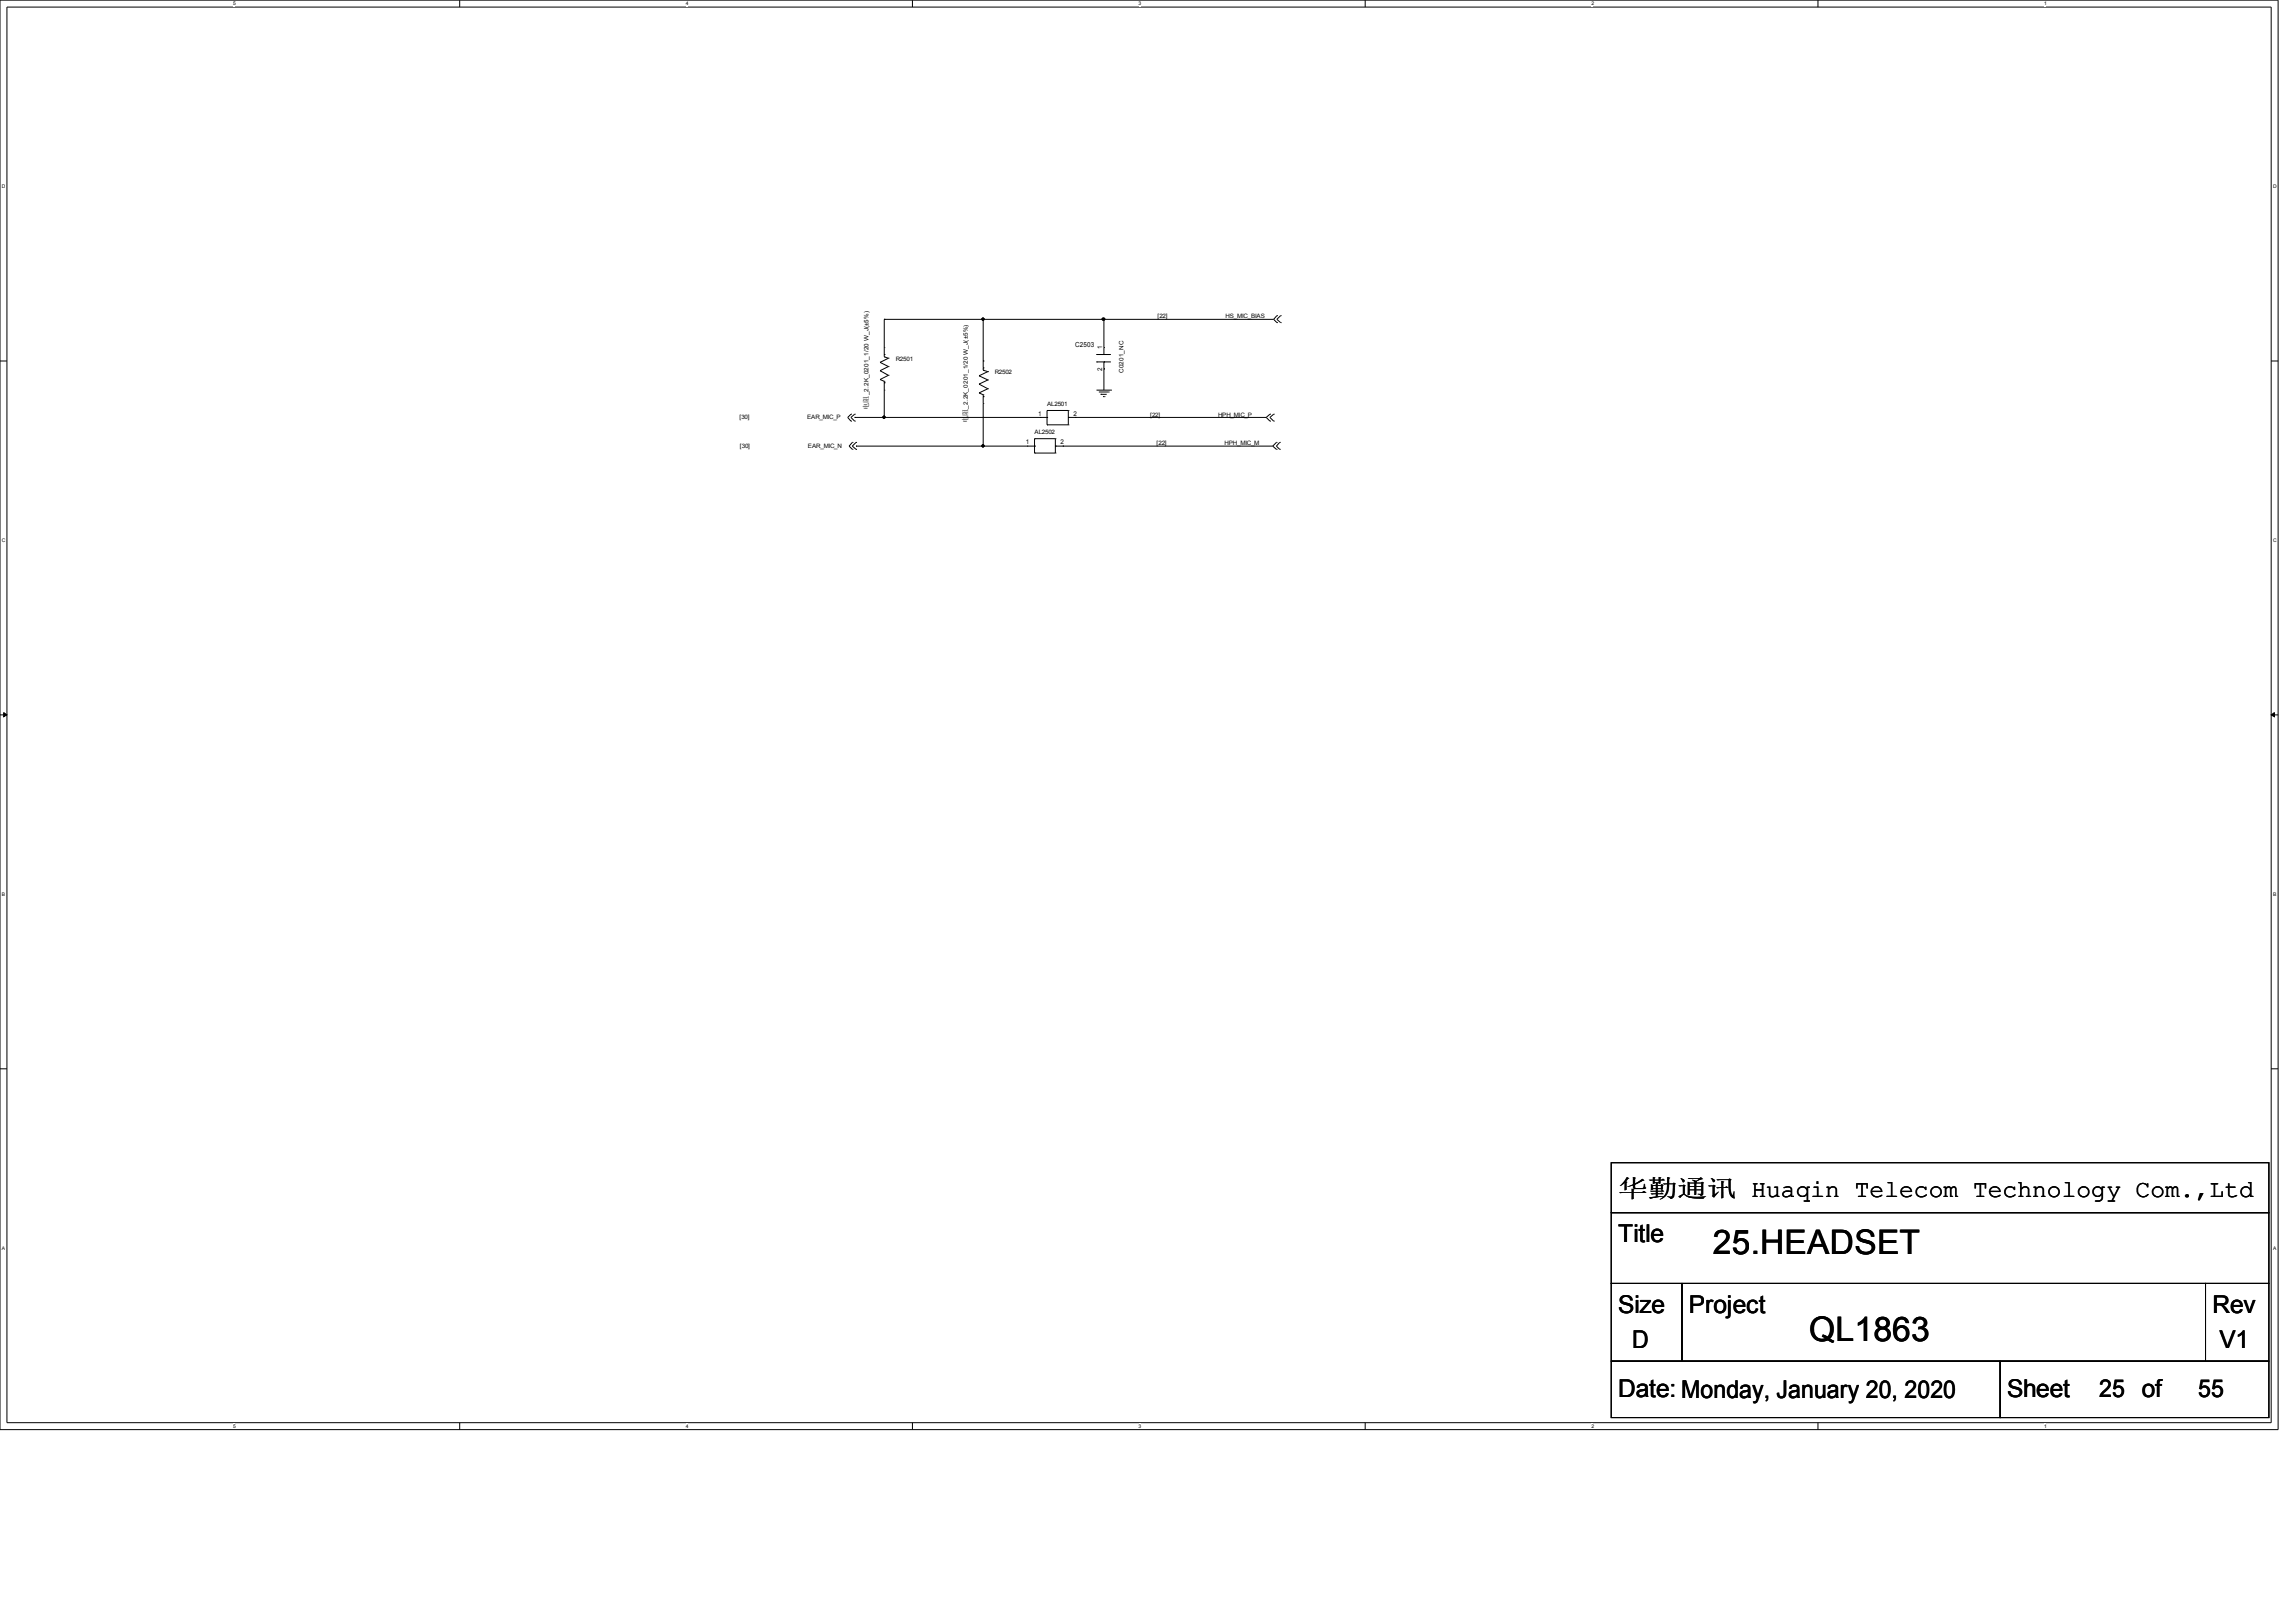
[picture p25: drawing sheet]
<svg xmlns="http://www.w3.org/2000/svg" width="420mm" height="297mm" viewBox="0 0 420 297" stroke-linecap="round" stroke-linejoin="round" font-family="sans-serif">
<defs><g id="words">
<g font-size="6.2">
<text x="313.6" y="229.6">25.HEADSET</text>
<text x="331.2" y="245.5">QL1863</text>
</g>
<g font-size="4.5">
<text x="296.2" y="219.1">华勤通讯 Huaqin Telecom Technology Com.,Ltd</text>
<text x="296.2" y="227.3">Title</text>
<text x="296.2" y="240.2">Size</text>
<text x="309.2" y="240.2">Project</text>
<text x="405" y="240.2">Rev</text>
<text x="298.8" y="246.7">D</text>
<text x="406.3" y="246.7">V1</text>
<text x="296.2" y="255.7">Date: Monday, January 20, 2020</text>
<text x="367.5" y="255.7">Sheet</text>
<text x="384.3" y="255.7">25 of</text>
<text x="402.4" y="255.7">55</text>
</g>
<g font-size="1.3">
<text x="196.8" y="63.5">C2503</text>
<text x="159" y="75" transform="rotate(-90 159 75)">电阻</text>
<text x="177.2" y="77.5" transform="rotate(-90 177.2 77.5)">电</text>
<text x="177.2" y="76.1" transform="rotate(-90 177.2 76.1)">阻</text>
</g>
<g font-size="1.2">
<text x="201.8" y="64" transform="rotate(-90 201.8 64)">1</text>
<text x="201.8" y="67.8" transform="rotate(-90 201.8 67.8)">2</text>
<text x="190.1" y="76.1">1</text>
<text x="196.5" y="76.1">2</text>
<text x="187.8" y="81.3">1</text>
<text x="194.1" y="81.3">2</text>
</g>
<g font-size="1.1">
<text x="211.9" y="58.2">[22]</text>
<text x="224.4" y="58.2">HS_MIC_BIAS</text>
<text x="164" y="66">R2501</text>
<text x="182.1" y="68.4">R2502</text>
<text x="205.7" y="68.3" transform="rotate(-90 205.7 68.3)">C0201_NC</text>
<text x="135.4" y="76.7">[30]</text>
<text x="147.7" y="76.7">EAR_MIC_P</text>
<text x="159" y="72.3" transform="rotate(-90 159 72.3)">_2.2K_0201_1/20 W_J(±5%)</text>
<text x="177.2" y="74.8" transform="rotate(-90 177.2 74.8)">_2.2K_0201_1/20 W_J(±5%)</text>
<text x="191.7" y="74.3">AL2501</text>
<text x="210.6" y="76.2">[22]</text>
<text x="223" y="76.2">HPH_MIC_P</text>
<text x="135.5" y="81.9">[30]</text>
<text x="147.9" y="81.9">EAR_MIC_N</text>
<text x="189.4" y="79.4">AL2502</text>
<text x="211.8" y="81.4">[22]</text>
<text x="224.2" y="81.4">HPH_MIC_M</text>
</g>
<g font-size=".9">
<text x="42.7" y="1">5</text>
<text x="125.6" y="1">4</text>
<text x="208.4" y="1">3</text>
<text x="291.3" y="1">2</text>
<text x="374.2" y="1">1</text>
<text x=".3" y="34.4">D</text>
<text x="416.1" y="34.4">D</text>
<text x=".3" y="99.2">C</text>
<text x="416.1" y="99.2">C</text>
<text x=".3" y="163.9">B</text>
<text x="416.1" y="163.9">B</text>
<text x=".3" y="228.7">A</text>
<text x="416.1" y="228.7">A</text>
<text x="42.7" y="261.3">5</text>
<text x="125.6" y="261.3">4</text>
<text x="208.4" y="261.3">3</text>
<text x="291.3" y="261.3">2</text>
<text x="374.2" y="261.3">1</text>
</g>
</g></defs>
<path d="M0 0h417.1v261.6h-417.1zM1.3 1.3h414.5v259.1h-414.5z" fill="none" stroke="#000" stroke-width=".18"/>
<g fill="#fff">
<path d="M42.7 .2h.3v.9h-.3z"/>
<path d="M42.7 260.5h.3v1h-.3z"/>
</g>
<path d="M84.2 0v1.3M84.2 260.4v1.2" fill="none" stroke="#000" stroke-width=".18"/>
<g fill="#fff">
<path d="M125.6 .2h.3v.9h-.3z"/>
<path d="M125.6 260.5h.3v1h-.3z"/>
</g>
<path d="M167 0v1.3M167 260.4v1.2" fill="none" stroke="#000" stroke-width=".18"/>
<g fill="#fff">
<path d="M208.4 .2h.4v.9h-.4z"/>
<path d="M208.4 260.5h.4v1h-.4z"/>
</g>
<path d="M249.9 0v1.3M249.9 260.4v1.2" fill="none" stroke="#000" stroke-width=".18"/>
<g fill="#fff">
<path d="M291.3 .2h.4v.9h-.4z"/>
<path d="M291.3 260.5h.4v1h-.4z"/>
</g>
<path d="M332.8 0v1.3M332.8 260.4v1.2" fill="none" stroke="#000" stroke-width=".18"/>
<g fill="#fff">
<path d="M374.2 .2h.4v.9h-.4z"/>
<path d="M374.2 260.5h.4v1h-.4z"/>
<path d="M.3 33.6h.5v1h-.5z"/>
<path d="M416.1 33.6h.5v1h-.5z"/>
<path d="M.3 98.4h.5v.9h-.5z"/>
<path d="M416.1 98.4h.5v.9h-.5z"/>
</g>
<path d="M0 66.1h1.3M415.8 66.1h1.3" fill="none" stroke="#000" stroke-width=".18"/>
<g fill="#fff">
<path d="M.3 163.2h.5v.9h-.5z"/>
<path d="M416.1 163.2h.5v.9h-.5z"/>
</g>
<path d="M0 130.8h1.3M415.8 130.8h1.3" fill="none" stroke="#000" stroke-width=".18"/>
<path d="M.7 130.4l.6 .4-.6 .4zM415.8 130.8l.6-.4v.8z" fill="#000" stroke="#000" stroke-width=".18"/>
<g fill="#fff">
<path d="M.3 228h.5v.9h-.5z"/>
<path d="M416.1 228h.5v.9h-.5z"/>
</g>
<g fill="none" stroke="#000" stroke-width=".18">
<path d="M161.9 58.4h.1M161.9 58.4v6.9M161.9 58.4h71.3M180 58.4h.1M180 58.4v9.4M202.1 58.4h.1M202.1 58.4v6.5M233.2 58.4l.6 .6M233.8 59h.1M233.8 57.8h.1M233.8 57.8l-.6 .6M234.4 57.8h.1"/>
<path d="M234.4 59h.1M234.4 57.8l-.6 .6 .6 .6M155.8 75.8h.1M155.8 77.1h.1M155.8 75.8l-.6 .6 .6 .7M156.5 75.8h.1M156.5 77.1h.1M156.5 76.4h.1M156.5 75.8l-.7 .6 .7 .7M156.5 76.4h35.2M161.1 66.3h.1M161.1 67.8h.1"/>
<path d="M161.1 69.5h.1M161.1 66.3l1.5 .8M161.1 67.8l1.5 .9M161.1 69.5l.8 .3M161.9 64.9h.1M161.9 70h.1M161.9 65.3h.1M161.9 69.8h.1M161.9 71.4h.1M161.9 63.6h.1M161.9 76.4h.1M161.9 69.8v6.6"/>
<path d="M161.9 65.3l.7 .3M162.6 65.6h.1M162.6 67.1h.1M162.6 68.7h.1M162.6 65.6l-1.5 .7M162.6 67.1l-1.5 .7M162.6 68.7l-1.5 .8M179.2 68.8h.1M179.2 70.3h.1M179.2 71.9h.1M179.2 68.8l1.6 .7M179.2 70.3l1.6 .8"/>
<path d="M179.2 71.9l.8 .3M180 67.3h.1M180 72.6h.1M180 67.8h.1M180 72.2h.1M180 73.9h.1M180 66.1h.1M180 72.2v9.4M180 67.8l.8 .2M180.8 68h.1M180.8 69.5h.1M180.8 71.1h.1"/>
<path d="M180.8 68l-1.6 .8M180.8 69.5l-1.6 .8M180.8 71.1l-1.6 .8M190.4 76.4h.1M191.7 76.4h.1M191.7 77.8h.1M191.7 75.1h.1M191.7 77.8h3.9M191.7 75.1v2.7M191.7 75.1h3.9M195.6 76.4h.1M195.6 75.1h.1"/>
<path d="M195.6 77.8h.1M195.6 75.1v2.7M195.6 76.4h36.2M196.8 76.4h.1M200.7 64.9h.1M200.7 66.2h.1M200.7 71.4h2.7M200.7 64.9h2.7M200.7 66.2h2.7M201.2 71.7h1.7M201.5 72.2h.1M201.5 72.2h1.1"/>
<path d="M201.9 72.6h.3M202.1 64.9h.1M202.1 66.2h.1M202.1 63.6h.1M202.1 67.5h.1M202.1 66.2v5.2M202.2 72.6h.1M202.9 71.7h.1M203.4 71.4h.1M231.8 76.4l.7 .7M232.5 77.1h.1M232.5 75.8h.1"/>
<path d="M232.5 75.8l-.7 .6M233.2 75.8h.1M233.2 77.1h.1M233.2 75.8l-.7 .6 .7 .7M156 81h.1M156 82.2h.1M156 81l-.6 .6 .6 .6M156.7 81h.1M156.7 82.2h.1M156.7 81.6h.1M156.7 81l-.7 .6 .7 .6M156.7 81.6h32.7"/>
<path d="M180 81.6h.1M188 81.6h.1M189.4 81.6h.1M189.4 82.9h.1M189.4 80.3h.1M189.4 82.9h3.8M189.4 80.3v2.6M189.4 80.3h3.8M193.2 81.6h.1M193.2 80.3h.1M193.2 82.9h.1M193.2 80.3v2.6"/>
<path d="M193.2 81.6h39.8M194.6 81.6h.1M233 81.6l.7 .6M233.7 82.2h.1M233.7 81h.1M233.7 81l-.7 .6M234.3 81h.1M234.3 82.2h.1M234.3 81l-.6 .6 .6 .6M0 195.6h1.3M415.8 195.6h1.3M295 212.8h120.4v9.1h-120.4z"/>
<path d="M295 221.9h120.4v13h-120.4zM295 234.9h12.9v14.2h-12.9zM307.9 234.9h95.9v14.2h-95.9zM403.8 234.9h11.6v14.2h-11.6zM295 249.1h71.2v10.3h-71.2zM366.2 249.1h49.2v10.3h-49.2z"/>
</g>
<g fill="#000" stroke="#000" stroke-width=".18">
<path d="M201.8 58.3h.4v.3h-.4z" fill-rule="evenodd"/>
<path d="M201.8 58.3h.4v.3h-.4z" fill-rule="evenodd"/>
<circle cx="180" cy="58.4" r=".21"/>
<circle cx="161.8" cy="76.4" r=".21"/>
<circle cx="180" cy="81.6" r=".21"/>
</g>
<use href="#words"/>
</svg>
